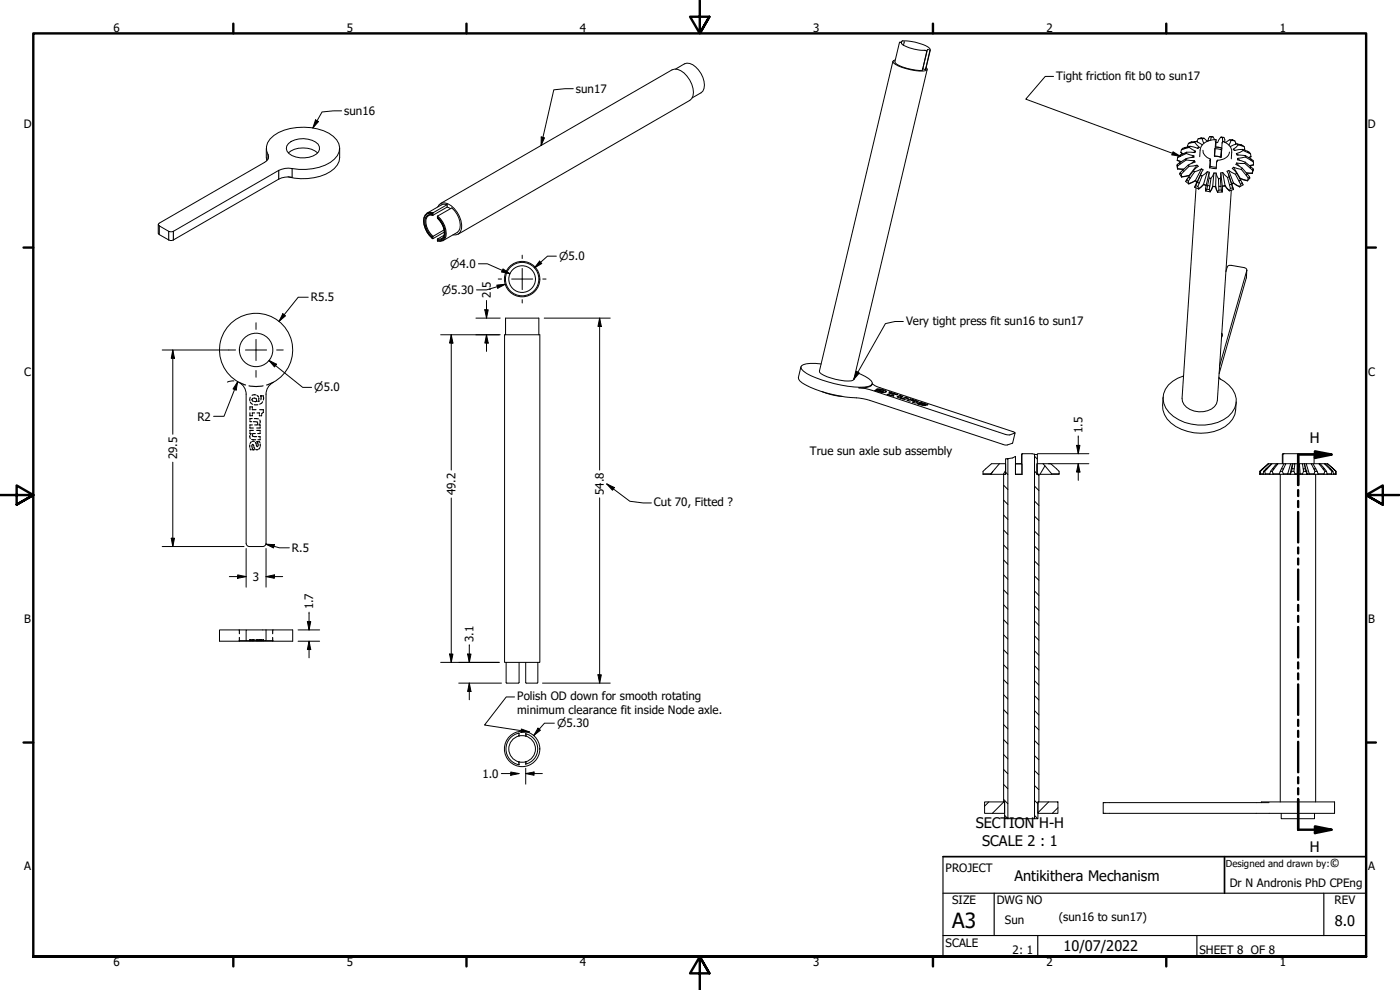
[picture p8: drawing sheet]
<svg xmlns="http://www.w3.org/2000/svg" width="420mm" height="297mm" viewBox="0 0 420 297" stroke-linecap="round" stroke-linejoin="round" font-family="sans-serif">
<defs><g id="words">
<text font-size="6.3" x="285.8" y="278.5">A3</text>
<g font-size="4.4">
<text x="393.1" y="132.9">H</text>
<text x="292.8" y="248.5">SECTION H-H</text>
<text x="294.7" y="253.7">SCALE 2 : 1</text>
<text x="393.1" y="255.6">H</text>
<text x="304.5" y="264.3">Antikithera Mechanism</text>
<text x="400.6" y="277.8">8.0</text>
<text x="319.2" y="285.4">10/07/2022</text>
</g>
<text font-size="3.6" x="399.1" y="260.2">©</text>
<g font-size="3.5">
<text x="34" y="9.6">6</text>
<text x="104.1" y="9.6">5</text>
<text x="174" y="9.6">4</text>
<text x="244.1" y="9.6">3</text>
<text x="314" y="9.6">2</text>
<text x="384" y="9.6">1</text>
<text x="317" y="23.9">Tight friction fit b0 to sun17</text>
<text x="172.8" y="27.9">sun17</text>
<text x="103.3" y="34.5">sun16</text>
<text x="7.2" y="38.4">D</text>
<text x="410.5" y="38.4">D</text>
<text x="147.3" y="89.4" transform="rotate(-90 147.3 89.4)">2.5</text>
<text x="93.3" y="90.4">R5.5</text>
<text x="271.9" y="97.4">Very tight press fit sun16 to sun17</text>
<text x="7.3" y="112.7">C</text>
<text x="410.6" y="112.7">C</text>
<text x="59.2" y="126.2">R2</text>
<text x="324.9" y="130" transform="rotate(-90 324.9 130)">1.5</text>
<text x="53.1" y="137.9" transform="rotate(-90 53.1 137.9)">29.5</text>
<text x="243.1" y="136.6">True sun axle sub assembly</text>
<text x="136.7" y="148.6" transform="rotate(-90 136.7 148.6)">49.2</text>
<text x="181.2" y="148.6" transform="rotate(-90 181.2 148.6)">54.8</text>
<text x="196.3" y="151.9">Cut 70, Fitted ?</text>
<text x="87.6" y="165.6">R.5</text>
<text x="75.9" y="174.3">3</text>
<text x="94" y="182.9" transform="rotate(-90 94 182.9)">1.7</text>
<text x="7.3" y="186.9">B</text>
<text x="410.6" y="186.9">B</text>
<text x="142.1" y="192.6" transform="rotate(-90 142.1 192.6)">3.1</text>
<text x="155.2" y="210.1">Polish OD down for smooth rotating</text>
<text x="155.2" y="214.3">minimum clearance fit inside Node axle.</text>
<text x="144.8" y="233.4">1.0</text>
<text x="7.3" y="261.2">A</text>
<text x="283.8" y="261.7">PROJECT</text>
<text x="410.6" y="261.2">A</text>
<text x="369.1" y="266.1">Dr N Andronis PhD CPEng</text>
<text x="285.8" y="271.3">SIZE</text>
<text x="299.1" y="271.3">DWG NO</text>
<text x="400.5" y="271.3">REV</text>
<text x="301.6" y="277.4">Sun</text>
<text x="317.8" y="276.2">(sun16 to sun17)</text>
<text x="283.8" y="284">SCALE</text>
<text x="303.9" y="286.3">2: 1</text>
<text x="360" y="286.2">SHEET 8 OF 8</text>
<text x="34" y="290">6</text>
<text x="104.1" y="290">5</text>
<text x="174" y="290">4</text>
<text x="244.1" y="290">3</text>
<text x="314" y="290">2</text>
<text x="384" y="290">1</text>
</g>
<g font-size="3.3">
<text x="135.1" y="80.4">⌀4.0</text>
<text x="167.8" y="78.1">⌀5.0</text>
<text x="132.6" y="88.2">⌀5.30</text>
<text x="94.3" y="117.5">⌀5.0</text>
<text x="167.2" y="218.2">⌀5.30</text>
</g>
<text font-size="2.9" x="367.9" y="260.2">Designed and drawn by:</text>
</g></defs>
<!-- layer: Hatch (ANSI) -->
<g fill="none" stroke="#000" stroke-width=".3">
<path d="M302.2 137.6l.3 .3M310.5 136.9l.8 .8M313.6 139.8l-1.5 2.5M297.9 141.5l-.5 .8M301.2 159l1.3 1.3M301.2 154.5l1.3 1.4M301.2 150.1l1.3 1.3M301.2 145.6l1.3 1.3M301.8 141.7l.7 .7M301.8 141.1l-.7 1.2M310.5 159.4l1.3 1.2M310.5 154.9l1.3 1.3"/>
<path d="M310.5 150.4l1.3 1.3M310.5 145.9l1.3 1.3M310.5 141.4l.8 .8M311.4 142.3l.4 .4M301.2 177l1.3 1.3M301.2 172.5l1.3 1.3M301.2 168l1.3 1.3M301.2 163.5l1.3 1.3M310.5 177.3l1.3 1.3M310.5 172.8l1.3 1.3M310.5 168.3l1.3 1.3M310.5 163.9l1.3 1.2"/>
<path d="M301.2 199.5l1.3 1.2M301.2 190.5l1.3 1.3M301.2 195l1.3 1.2M301.2 186l1.3 1.3M301.2 181.5l1.3 1.3M310.5 199.8l1.3 1.3M310.5 195.3l1.3 1.3M310.5 190.8l1.3 1.3M310.5 186.3l1.3 1.3M310.5 181.8l1.3 1.3M301.2 203.9l1.3 1.3M301.2 217.4l1.3 1.3"/>
<path d="M301.2 212.9l1.3 1.3M301.2 208.4l1.3 1.3M310.5 217.7l1.3 1.3M310.5 213.2l1.3 1.3M310.5 208.7l1.3 1.3M310.5 204.2l1.3 1.4M301.2 239.8l1.3 1.4M301.2 235.4l1.3 1.3M301.2 230.9l1.3 1.3M301.2 226.4l1.3 1.3M301.2 221.9l1.3 1.3M310.5 235.7l1.3 1.3"/>
<path d="M310.5 231.2l1.3 1.3M310.5 226.7l1.3 1.3M310.5 222.2l1.3 1.3M296.8 240.6l-1.3 1.3M301.2 240.6l-3.4 3.4M301.5 244.6l1 1M310.5 244.7l.9 .9M310.5 240.2l1 1M314.7 240.6l-3.2 3.3M317.5 242.3l-1.7 1.7"/>
</g>
<!-- layer: Visible (ANSI) -->
<g fill="none" stroke="#000" stroke-width=".3">
<path d="M268 18.4l-22.1 93a2.96 2.96 0 0 0 2.3 1.7l3.9 1a7.8 7.8 0 0 0 3.9 0l.2-.3 22.1-92.9M268.7 18l-.7 .5a4.1 4.1 0 0 0 2.7 1.7l2.6 .7a8.4 8.4 0 0 0 4.9 .1l.1-.4-.3-.3M270.2 12.6l-.3 .3-1.3 5.6a6.7 6.7 0 0 0 4.9 2.3l3.3 .3 1.3-5.7-.2-.2M270.4 12.7l.2 .4M270.6 13a10.7 10.7 0 0 0 7 2.1M270.8 12.3a14.5 14.5 0 0 1 8.2 2.2l.2 .6-1.5 5.8 1.3-6M270.9 12.3l-.3 .1-.1 .4-.4-.2M271.4 12.4l-.3 1.2M277.6 15.1h.1M277.6 15.1l.4 .1M278.3 14.9h.1M278.6 14.8l-.3 .2-1.4 5.6"/>
<path d="M202.7 20.7l2.7-1.5a3.1 3.1 0 0 1 3.4 .9 6.7 6.7 0 0 1 2.1 7.2l-3.2 2.1M276.9 20.6l.8 .3M276.9 20.6v.1M79.9 44.5l.2 3.7M86.5 45.9a7.3 7.3 0 0 1 8.8 0M86.6 43.1a7.1 7.1 0 0 1 8.9 .2 2.24 2.24 0 0 1-1.6 3.5 6.9 6.9 0 0 1-7.8-1.4l-.2-.8 .2-.8zM87.7 53.2a6.4 6.4 0 0 0-4 .5l-32.1 18.5-1-.2-3-1.8-.1-2.8M101.9 44.5a6.4 6.4 0 0 1-4.2 7.8 17.9 17.9 0 0 1-11.3 .8M353.3 49.3l.8-.5 .1 .4-.8 .7M353.3 48.1l1.2 .4M353.4 50.6l1.9 .1M353.4 50.7l1.8 .1"/>
<path d="M353.4 47.3l.8-.4 .2-.5-.8 .4-.3 1.3M353.4 50.6l-.1-1.3 .1 1.4M353.4 50.6v.1M354.1 48.8l1.8-1.2 .1 .4-1.8 1.2M354.2 51.8l.8-.8 .3 .5-.8 .8M354.4 46.4l1.8-.7-.2 .3-1.8 .9M354.6 53l-.4-1.2-.2 .4 .6 .9M354.6 53v.1M355 51l1.6-1.5 .3 .4-1.6 1.6M355 46.1l-.6-.4 .5 .5M355.3 44.7l-.8 .3M355.6 44.3l-.7 .2-.5 1.2"/>
<path d="M355.6 44.3l1.6-.4-.3 .3-1.6 .5zM356 46l2.3 .8M356 48l2.5 .2M356.2 45.7l2.4 .1 .2-.4-.6 .3M356.4 43.7l.2 .4zM356.5 53.5l-.4 .5 .6-.9 .5 .4-.6 .9M356.7 43l1.1-.4-1.1 .4-.3 .7M356.7 53.1l1.4-1.8 .4 .2-1.3 2M356.8 55.1l-.2-.7-.5-.4-.2 .5 .9 .7M356.8 55.1v.1M356.9 52.6l-2.3 .4M356.9 52.7l-2.3 .4"/>
<path d="M356.9 44.2l1.9 1.2M356.9 52.6v.1M357.2 43.9l2.3 .6 .4-.3-.6 .2M357.6 49l.9-.8 .1 .4-2 .9M357.6 47.2l.7-.4v.4l-2.4 .4M357.8 42.6l1.2-.2-1.7 .5M358.1 51.3l1.5-1.4-.4-.3-2.3 3M358.6 56.1l.3-.4 .6 .3 .2 .6M358.6 42.7l1.3 1.5M358.6 56.1l1.1 .6M358.7 54.2l-1.9 .9M358.7 54.3l-1.9 .9"/>
<path d="M358.7 54.2v.1M358.7 54.3l.5 .3M358.7 54.2l.6 .3M358.9 55.7l.4-1 .6 .2-.4 1.1M358.9 56.4l-4.1 63.1a4.7 4.7 0 0 0 5 4.1 4.8 4.8 0 0 0 5.5-3.4l4.2-63.1M359 42.4l1.8 1.1M359.1 54.5l-.1 .5M359.2 54.6h.1M359.2 49.6l-2.3 .3M359.2 54.6l-.6 1.5M359.3 42.3v.3zM359.3 54.7l1-2.1 .5 .2-.9 2.1"/>
<path d="M359.6 41.6l1-.2-1 .2-.3 .7M359.7 56.6v.1M360.3 52.6l.8-1.6-.5-.3-1.9 3.5M360.6 51.8l-1.4 2.8M360.6 41.4l.8 .1-1.4 .1M360.6 50.7l-2.1 .8M360.8 41.6l.5 1.4M361 45.1a2.96 2.96 0 0 0 2.3 2.6M361.2 55.3l-1.5 1.3M361.2 55.4l-1.5 1.3M361.2 55.3v.1M361.2 55.4l.8 .3"/>
<path d="M361.2 55.3l.8 .3M361.4 41.5l.9 .9M361.8 56.5l.1 .8M361.9 57.2l.3-.4 .7 .1 .3 .6M361.9 57.2v.1M361.9 57.3l1.3 .3M362 55.6l-.1 1.6M362.2 56.8l.2-1.1 .7 .1-.2 1.1M362.3 51.5l-1.5 1.3M362.4 55.7l.5-2.3 .5 .1-.3 2.3M362.9 53.4v-1.7l-.6-.2-1.1 3.8M362.9 51.8l-.9 3.8"/>
<path d="M363 48.1l.2 .3-.2 2M363.1 47.8h.2l-.1 2.1M363.2 49.9l1.8 .3M363.2 41l.3 .1-.2 1M363.2 57.5v.1M363.5 41.1h.6l.4 .8M363.9 55.9l-.7 1.6M363.9 56l-.7 1.6M363.9 55.9l.9 .1M363.9 55.9v.1M363.9 56h.9M364.1 41.1l-1.1-.1-.5 1.2"/>
<path d="M364.3 51.9l-.9 1.6M364.7 42.3l.1 .3-.3 4.2 2 .4 .3-4.3 .2-.2M364.7 42h.3l-.1 2M364.8 56l.6 1.7M364.8 44.1l1.8 .3M364.9 41.9a4.3 4.3 0 0 0-4.9 5.1M365 51.9l-.2 4.1 .6 1.6M365 51.9l.7 1.7M365 51.9h-.7l-.4 4M365.1 48.6l-.1 2-1.9-.3 .1-.4M365.3 48.1l.2 .1M365.3 48.1l-.2 .5"/>
<path d="M365.4 48.3l-.3 .3M365.4 57.6v.1M366.3 41.2l1 .1 .3 1.3M366.3 41.2l-.9 1.6h-.4M366.3 41.2l.6 .1M366.4 52.1l.4 3.7M366.4 55.9l-.2-2.3h-.5l.1 2.3M366.5 57l-.1-1.1h-.6v1.2M366.5 44.9l-1.9-.3-.2 2.2 2 .3M366.6 44.4l-.2 2.7zM366.8 57.5l-.3-.5-.7 .1-.4 .5M366.8 57.5v.1"/>
<path d="M366.8 57.6l-1.4 .1M366.8 55.8v1.7M366.9 56.9l-.1 .7M366.9 51.8l.8 3.9 1.2 1.5M366.9 51.8l1.5 1.4M366.9 51.8l-.5 .1-.2 1.7M367.1 42.5l-.2-.1-.1 .5M367.2 41.2l-.3 .1v1.1a3.5 3.5 0 0 1 2.8 3.3l-.2 2M367.6 55.8l1.3 1.5M367.6 55.8h-.8M367.6 55.8l-.8 .2M368.4 53.2l.6 2.2"/>
<path d="M368.7 52.4l1 2.8M368.8 51.2l1.4 3.6 1.8 1.2M368.8 51.2l2 1.1M368.8 51.2l-.5 .2 .6 1.7M368.9 53.1l-.5 .1M368.9 53.1l.7 2.2M368.9 57.2v.1M369 45.6a3.3 3.3 0 0 1-3.7 2.5M369 41.9h.7M369.4 42.1l-.6 1.4M369.4 42.1l-.4-.2-1.2 .9M369.4 42.1l.9 .1"/>
<path d="M369.7 55.2h.1M369.7 55.2l.5 1.6M369.9 56.3l-.3-1-.6 .1 .3 1.1M370.1 44.8l.4 .4 2.4-.4M370.1 44.8l.6 .3M370.2 54.9l1.8 1.2M370.2 54.9l-.5 .2M370.2 56.8l-.3-.5-.6 .2-.4 .7M370.2 56.8l-1.3 .5M370.2 54.9l-.5 .3M370.2 50.2l2 3.3 2.2 .7M370.2 50.2l2.3 .6"/>
<path d="M370.2 50.2l-.4 .3 1.4 1.5M370.6 42.3l-.9-.4 .9 .4 .3 .7M370.8 52.3l1 2M370.9 43l-.1 .3zM371.1 46.1l.2 .4 2.4 .2M371.1 46.1l.5 .4M371.1 48.9l2.5 .2M371.1 48.9l-.2 .4 1.9 1.2M371.1 48.9l.8 .9M371.2 52l-.4 .3M371.2 52l1.1 2M371.2 43.2l-2 .8"/>
<path d="M371.2 43.2l.4 .3M371.2 43.2l1.2 .2M371.4 47.5v.4l2.3 .8M371.4 47.5l.6 .6M371.6 43.5l-1.5 1.3M371.6 43.5l1.2 .3M372 56l.3-.7 .5-.3 .2 .5-1 .6M372 56v.1M372.1 53.6h.1M372.2 53.6l2.2 .7M372.2 53.6h-.1M372.5 50.8l1.5 1.8"/>
<path d="M372.7 54.8l.2 .2M372.8 55l-.5-1-.5 .3 .5 1M372.8 50.5l-.3 .3M372.8 50.5l1.5 1.7M372.9 44.8l.2 .4M372.9 44.8l1.5 .6M373.1 45.2l-2 .9M373.1 45.2l1.5 .6M373.4 44l-1-.6 1 .6 .1 .7M373.5 44.7l-.1 .3M373.5 44.7l-.2 .3M373.6 49.1l1.6 1.3"/>
<path d="M373.7 48.7l-.1 .4M373.7 46.7l.1 .4M373.7 46.7l1.7 1M373.7 48.7l1.6 1.3M373.8 47.1l-2.4 .4M373.8 47.1l1.7 1M374 51.8l1.8 .1M374.1 51.9l1.7 .1M374.4 54.2l.6-1.2 .1 .5-.7 .8M374.4 54.2v.1M375 53l-.7-.8-.3 .4 .6 .9M375.3 46.2l-.7-.4-.2-.4 .6 .3 .3 .5 .1 .7"/>
<path d="M375.4 46.9l-.6 .5M375.4 46.9l-.7 .4M375.8 51.9l.3-1.2-.3 1.3M375.8 51.9v.1M376.1 50.7l-.8-.7-.1 .4 .8 .8M376.2 48.7l-.7-.6-.1-.4 .7 .5 .1 1.2M376.2 49.4l-1.1 .4M376.2 49.4l-1.3 .3M47.8 67l31.6-18.3a1.77 1.77 0 0 0 1-2.3 4.3 4.3 0 0 1 1.8-5.7 16.5 16.5 0 0 1 17.8 .2 4.2 4.2 0 0 1 .3 6.9 16.5 16.5 0 0 1-13.7 2.6l-1 .1-1.9 .6-31.7 18.3h-1.4l-2.8-1.6-.3-.3zM129.8 64.6l-1.2 .1M131.3 65.4a5.4 5.4 0 0 1 1.7 5.8l-.4 .4M131.3 65.4h.1"/>
<path d="M131.3 65v.4M131.3 71.8v.5M131.3 65.2v-.4l4.3-2.4a6.3 6.3 0 0 1 2.1 6.8l-.5 .6-4.3 2.4-.7 .2-.9-.1M131.3 72.2v.1M131.4 62.1a2.06 2.06 0 0 1 3-1 7.9 7.9 0 0 1 4.1 7.5 2.06 2.06 0 0 1-2.6 1.9M132.2 61.1l69.5-40.2a3.8 3.8 0 0 1 4.5 2 6.2 6.2 0 0 1 1.4 6.7l-.6 .5-69.5 40.2M133.3 69l-3.6 2.1M133.3 70.6l-2 1.1v.3M133.3 69.6l-3.4 2-.2-.2M134.2 61.4l-4.5 2.7M134.2 62.1l-4.3 2.5-.2-.1M134.2 61.4l-1.3-.1-.5 .2-4.2 2.5a3 3 0 0 0-.9 3.4 7.6 7.6 0 0 0 2.5 4.2"/>
<path d="M134.2 62.1l1 .5M134.2 61.4v.7M367.9 81.5l.4-1.4 .6-.5 4.5 .7 .7 .5 .1 .3-8.2 28.7M374.2 81l-.1 2.3-8.2 28.8M73.9 118.3a4.7 4.7 0 0 0-3.2-4.2 11 11 0 0 1-1.5-16.9 11 11 0 0 1 16.8 1.6 11 11 0 0 1-4.6 16.3l-1.1 1.4-.5 1.8M73.9 118.3v44.7M79.8 118.3v44.7M151.4 100.4h10.6v98.3h-10.6zM151.7 100.4v-5h10v5M240.4 110.1l-.8 3.2a2.97 2.97 0 0 0 2.2 2.2 43.8 43.8 0 0 0 17.2 4.1l2 .5 40 13.2a2.97 2.97 0 0 0 2.8-.3l.8-3.1M246.4 109.2a9.5 9.5 0 0 0-5.9 .6l-.1 .4a4.6 4.6 0 0 0 2.9 2.5 35.6 35.6 0 0 0 17.2 3.3l1.2-.7 .1-.5a6.4 6.4 0 0 0-3.4-2.5l-1.6-.7M246.7 117.5l2.3 .8 3.8 .6"/>
<path d="M257.7 116.4a4.7 4.7 0 0 0 4-1.1l.1-.2 .8 .6 1.5 .6 39.9 13.2 .5 .4a3.2 3.2 0 0 1-2.8 .4l-40-13.2-2-.5zM262.5 117.2l.3-.2 1.9 .5-1.6-.7a3.4 3.4 0 0 1 2.9 .7 4.9 4.9 0 0 1-3.5-.3zM262.7 117.2h.1M262.8 117.2v-.2l.2 .3M263.1 116.9l1.4 .1M264.1 117v.3M264.5 117l.6 .2-.3 .3 .3-.3M264.5 117h-.4l.7 .4M264.6 117.5h.2M264.7 117.5l-.1 .1h-.5M265.1 117.1l.8 .5M266.4 118.5l1-.4 .1-.2-1.3 .5 2.1 .4-.8-.3v.2"/>
<path d="M267 117.8v-.2l-.3 .1 1.6 .5M267 117.6l2.4 .8-1-.2-.9 .3M270.1 118.8l-.8 .3M270.1 118.6l-.9 .4 1.6 .5M270.2 119.4h.1M270.2 119.2l.8 .3M270.2 119.2v.2M270.7 119l-.6-.2v-.2l.9 .3-.8 .3M270.7 119.6l.3 .1 .8-.5 .9 .3-1.2 .4zM271.8 119.4l.6 .2M271.8 119.2l-.8 .5M273.3 119.9v-.2l-1.1 .4 .8 .3 .8-.3 .7 .2-.7 .3 .9 .3 .7-.3"/>
<path d="M273.3 119.9l-.9 .3M273.3 119.7l.9 .3-.2 .1-.7-.2M349.1 119.1a7.9 7.9 0 0 0 5.4 9.7 13.8 13.8 0 0 0 14.4-1.9 7.4 7.4 0 0 0 2.1-6.3M355.2 112.8a7.5 7.5 0 0 0-6.2 6.8 8.6 8.6 0 0 0 6.5 7.1 14.2 14.2 0 0 0 13.1-1.7 5.9 5.9 0 0 0 .2-9.4l-1.4-1.2-1.6-.9M365.8 113.2l.4 .5M366.6 100.2l.2 .5M366.7 100l.1 .4-.2 .8M274 120l1.3 .3 .3 .3h-.2M274.6 120.3l-.5 .4M274.6 120.3l.9 .3M275.5 121v.2M275.6 121l.2 .1v.2"/>
<path d="M275.7 121.3l-.3-.2 .1-.1-.3 .1 1.4 .5h1.2l-.9-.4v.2M275.8 120.9l.6 .1M276.4 121h.3M276.5 120.8h-.7l1 .6-1-.3M276.5 120.8l2 .6-.4 .1-1.3-.5 .1 .2M276.5 120.8l-.1 .2M276.7 121.1l.2 .3M276.8 121.4v.2M276.9 121.4l.8 .3M277.8 121.4l.4 .1M299.9 139.1h1.9v3.2h-4.5M299.9 139.1l-2.6 3.1"/>
<path d="M299.9 139.1h-2.3l-2.6 2.3v.8M302.5 137.6v108h-1v-5h-.3v-98.3h.6v-4.6M304.8 136.9v5.4M306.9 136.1l-.2 .2v6M309.8 136.1l-3.1 .1-.1 2.9h-1.8M310.5 136.3v109.3h1v-5h.3v-98.3h-.5v-6M313.1 139.1h-2v3.2l4.5-.1M313.1 139.1l2.5 3.1M313.1 139.1h2.2l2.5 2.3 .1 .8h-2.3M380.7 139.1h1.1M380.7 139.1l-1.8 1.6M380.7 139.1l-1.6 1.6"/>
<path d="M381.5 139.1l-1.6 1.6M383.1 139.1h-1.3l-1.5 1.6M383.5 139.1h1.9M384.9 139.1v-2.8l.2-.2h9.1l.2 .2v2.8M385.3 136.1l-.3 .2v2.8M385.9 139.1h1.4M387.9 139.1h-.6l-.8 3.1M387.9 139.1h.1M387.9 139.1l-.6 2.4M388 139.1h.6l-.2 1.6h-.7zM388.6 139.1h.7M390 139.1h-.7v3.2h-.6"/>
<path d="M390.9 139.1h-.9l.2 3.1h-1.5M391.4 139.1h.6M391.5 139.1l.5 2.2M393.5 139.1h-1.5l.9 3.1h-.7M394 139.1l.9 1.6M395.8 139.1h-2.3l.8 1.6M396.2 139.1l1.3 1.6M397.5 139.1h-1.7l1.2 1.6M397.7 139.1l1.6 1.6M398.4 139.1h-.9l1.5 1.6M297.3 142.2h-2.3l2.3 .1M297.3 142.2v.1"/>
<path d="M304.8 142.3v-3.1h1.9v3.1M304.8 142.3h1.9M317.9 142.2l-2.3 .1M378.1 142.2h.1M378.1 142.2l.1-.8 .1 .8M378.1 142.2v.1M378.2 141.4l.9-.7-.8 .7M378.3 142.2v.1M378.3 142.2h.8M378.9 140.7l-.8 .7v.9h7M379.1 142.2l.1-.8h.4l.1 .8M379.1 142.2v.1"/>
<path d="M379.2 141.4l.7-.7h.4l-.7 .7M379.7 142.2v.1M379.7 142.2h1.4M381.1 142.2l.2-.8h.5l.3 .8M381.1 142.2v.1M381.3 141.4l.6-.7h.5l-.6 .7M381.9 140.7l1.2-1.6h.4l-1.1 1.6M382.1 142.2v.1M382.1 142.2h1.8M383.9 142.2l.3-.8h.7l.2 .8M383.9 142.2v.1M384.2 141.4l.4-.7h.6l-.3 .7"/>
<path d="M384.2 142.3v98.3M384.6 140.7l.8-1.6h.5l-.7 1.6M385.1 142.2v.1M385.1 142.2h1.4M386.5 142.2l-1.4 .1M386.5 142.3h.8M386.5 142.2h.8M387.3 142.2l.3-.8h.7l.4 .8M387.3 142.2v.1M387.3 142.3h1.4M387.3 141.5l-.1 .8M387.7 140.7l-.1 .7"/>
<path d="M388.4 140.7l-.1 .7M388.7 142.2v.1M389.3 142.3h1.6M390.9 142.2l-.7 .1M390.9 142.2l.3-.8h.7l.3 .8M390.9 142.2v.1M390.9 142.3h1.4M391.1 140.7l-.2-1.6h.5l.4 1.6M391.2 141.4l-.1-.7h.7l.1 .7M392 141.3h.1M392 141.3l.3 1M392.2 142.2v.1"/>
<path d="M392.3 142.3h2.1M394.4 142.2l-1.5 .1M394.4 142.2l.2-.8h.7l.3 .8M394.4 142.2v.1M394.6 141.4l-.3-.7h.6l.4 .7M394.8 142.3v98.3M395.6 142.2v.1M395.6 142.2h1.7M397.3 142.2l.3-.8h.5l.2 .8M397.3 142.2v.1M397.6 141.4l-.6-.7h.5l.6 .7M398.3 142.2v.1"/>
<path d="M398.3 142.2h1.3M399.6 142.2l.1-.8h.3l.2 .8M399.6 142.2v.1M399.7 141.4l-.7-.7h.3l.7 .7M400.1 140.7l-1.7-1.6 1.8 1.6M400.2 142.2v.1M400.2 142.2h.6M400.8 142.2l.2-.8v.9h-6.6M400.8 142.2v.1M400.9 141.4l-.8-.7 .9 .7M73.9 163a1 1 0 0 0 .9 1h4a.99 .99 0 0 0 1-1M71.7 192.2h2.2"/>
<path d="M73.9 189h-8v3.4h21.9v-3.4h-13.9v3.2h5.9v-3.2M79.8 192.2h2.2M151.9 198.7v6.1l.2 .2 3.6-.1 .1-6.2M157.8 198.7v6.2l3.4 .1M161.4 198.7v6.1l-.2 .2M155.8 220a4.8 4.8 0 0 0-4 4.7 4.8 4.8 0 0 0 4 4.8M155.8 219.9l-.2 .3M155.8 219.9v.9M155.6 229.2l.2 .2M155.6 220.7l.2 .1M155.8 220.8a4 4 0 0 1 4.9 3.9 4 4 0 0 1-4.9 3.9M155.8 220.8a4 4 0 0 0-3.1 3.9 4 4 0 0 0 3.1 3.9"/>
<path d="M155.8 228.6l-.2 .2M155.8 228.6v.8M157.7 220.2a4.7 4.7 0 0 1 3.7 4.5 4.7 4.7 0 0 1-3.7 4.6M157.9 220.4l-.1-.3v.7l.1-.1M157.9 228.7l-.1-.2v.8l.1-.3M295.5 240.6h6v3.4h-6zM302.5 245.6h8M311.5 240.6h6v3.4h-6zM331.1 244h.1M331.1 240.8h.1M378.5 240.8v-.2h22v3.4h-69.4v-3.2h49.8M384.5 244v1.6h10v-1.6"/>
<circle cx="156.7" cy="83.7" r="4"/>
<circle cx="156.7" cy="83.7" r="5.3"/>
<circle cx="156.7" cy="83.7" r="5"/>
<circle cx="76.9" cy="105" r="5"/>
<circle cx="156.7" cy="224.7" r="5.3"/>
</g>
<!-- layer: Hidden (ANSI) -->
<g fill="none" stroke="#000" stroke-width=".34">
<path d="M71.7 114.7l2 .8M74.7 115.8l2.1 .2 2.2-.2M75.1 119.2l-.1 1.1M75.6 119.8v.2M75.9 119.5l-.2 .2M76.2 119.5h.3M76.7 119.5l.2 .2M76.8 118.5l-1.2 .1M77 119.9v.3M77.1 118.6l.5 .5M77.6 119.4v.5M78.2 118.8l.1 .2"/>
<path d="M78.2 118.8h.3M78.4 119.2l-.1 .8M78.8 118.8h.2v.2M79.1 119.2l-.1 .8M82 114.7l-2 .8M75 133.5v.7M75 126.2v.3h.5M75 123.9v.8h.3M75 128.1v.3h1M75 129.8l.1 .3M75 130.7l.1 .9M75.1 134.6l.1 .3h.2"/>
<path d="M75.1 120.7l.7 .6M75.3 122.1h-.3v.9M75.3 130.1l-.2 .3M75.4 132.6l-.3 .5M75.5 122.1h.2v.3M75.5 131.9h1.3M75.6 133.6v.5M75.6 134.3l.2 .3M75.7 132.4h.6M75.7 125.6h-.7v.3M75.7 120.2l.4 .2M75.7 122.6v.3h1.1"/>
<path d="M75.7 124.4v.3h-.2M75.7 130.4l.1 .3M75.7 127.5h-.7v.3M75.7 134.9h.3M75.8 130.8l.3 .2M75.9 134.8l.1 .1M76 133.4l-.3 .1M76 126.5l.8 .1M76 129.1h-1v.3M76.1 133.5l.1 .3M76.2 134.1l.3 .5M76.3 121.4h1.1"/>
<path d="M76.3 125.6l1.3 .1M76.3 131h.7M76.4 120.5h.4M76.4 123.9h-.7v.2M76.6 132.7l.3 .6M76.6 130.1l-.8 .1M76.8 134.9h.6M76.9 133.4l.1 .4M77 126.6l.3 .1M77 120.3l-.2 .2M77 129.1h1.1v.3M77.1 123.9h.8v.2"/>
<path d="M77.1 132.6l.1 .1M77.1 132.5h.3M77.3 127.3l-.8 .2M77.3 132.8l.1 .3M77.3 126.9v.3M77.4 133.9h-.3M77.5 133.3v.4M77.6 120.2l-.2 .3 .5-.2M77.6 131h.5v.3M77.6 132.5h.3l.1 .3M77.9 124.4v.3h.2M77.9 127.2l-.1 .3"/>
<path d="M77.9 122.9h1.1v.3M77.9 127.5l.2 .3M78 126l.1 .9M78 134.3l-.4 .5M78.1 128.1v.3h-1.1M78.1 129.8v.3h-.8M78.1 131.6v.3h-.7M78.1 133.2v.7M78.5 124.5l-.2 .2M78.7 123.9l-.2 .4M78.8 120.6l-.9 .7M79 123.5l-.1 .3"/>
<path d="M71.8 189v1.1M71.8 191.2v1.2M74.9 192.1h.1M74.9 192.1v.1M75 192.1v.1M75.1 192h.3M75.2 192v.1M75.2 192.1v.1M75.4 192v.1M75.4 192.1v.1M75.6 192v.1M75.6 192.1v.1"/>
<path d="M75.7 192.1v.1M75.8 192v.1M75.8 192.1v.1M75.9 192v.1M75.9 192.1v.1M76 192v.1M76 192.1v.1M76.1 192v.1M76.1 192.1v.1M76.5 192l-.8 .1M76.8 192l.5 .1M76.9 192v.1"/>
<path d="M76.9 192.1v.1M77 192v.1M77 192.1v.1M77.1 192v.1M77.1 192.1v.1M77.2 192v.1M77.2 192.1v.1M77.3 192.1v.1M77.4 192v.1M77.4 192.1v.1M77.5 192v.1M77.5 192.1v.1"/>
<path d="M77.6 192h.3M77.7 192v.1M77.7 192.1v.1M77.9 192v.1M77.9 192.1v.1M78.1 192.1h.1M78.1 192.1v.1M78.1 192v.1M78.2 192.1v.1M78.4 192.1v.1M78.5 192v.1M78.5 192.1v.1"/>
<path d="M78.6 192v.1M78.6 192.1v.1M78.7 192l-.3 .1M78.9 192h.1M79 192l.1 .1M79 192v.1M79 192.1v.1M79.1 192.1v.1M81.8 189v1.1M81.8 191.2v1.2"/>
</g>
<g fill="#000">
<circle cx="78.2" cy="118.8" r=".17"/>
<circle cx="76" cy="134.9" r=".17"/>
<circle cx="77.1" cy="132.6" r=".17"/>
<circle cx="77.1" cy="132.5" r=".17"/>
<circle cx="74.9" cy="192" r=".17"/>
</g>
<!-- layer: Visible Narrow (ANSI) -->
<path d="M80.4 46.4v1.3M83.7 51.1v2.6M87.7 50.6v2.6M47.8 67.8v2.6M50.6 69.4v2.6M52 69.4v2.6M127.6 64.7l.5-.5 .8-.2 .8 .1v.4a1.85 1.85 0 0 0-1.9 .5 1.85 1.85 0 0 0-.3 2 6.9 6.9 0 0 0 2.2 4.1v.3a6.8 6.8 0 0 1-2.4-6zM128.2 64l.5-.3 1.2 .2v.7M128.6 64.7a2.71 2.71 0 0 0-.6 3.3l.5 1.1 1.4 1.8v.7M131.3 65.2a6.1 6.1 0 0 1 2 6.2l-.5 .6-.6 .3-.9-.1v-.2a1.64 1.64 0 0 0 2.1-1.6 6 6 0 0 0-2.1-5zM131.3 64.8a6.2 6.2 0 0 1 2.2 6.9l-.6 .5M132.6 71.6l-.6 .2-.7-.1" fill="none" stroke="#000" stroke-width=".34"/>
<!-- layer: Break Line (ANSI) -->
<path d="M304.8 136.9l-.9 .5-2.1 .3M309.8 136.1l1.5 .2" fill="none" stroke="#000" stroke-width=".3"/>
<!-- layer: Section Line (ANSI) -->
<g fill="none" stroke="#000" stroke-width=".72">
<path d="M394.6 135.4l5 1-5 1zM399.6 136.4h-10v9.1M389.6 147.1v1.7M389.6 150.3v1.8M389.6 153.6v9.2M389.6 164.3v1.8M389.6 167.6v1.8M389.6 170.9v9.1M389.6 181.5v1.8M389.6 184.8v1.8M389.6 188.1v9.2M389.6 198.7v1.9"/>
<path d="M389.6 202v1.8M389.6 205.3v9.2M389.6 216v1.8M389.6 219.3v1.8M389.6 222.6v9.1M389.6 233.2v1.8M389.6 236.5v1.8M389.6 239.8v9.1h10M394.6 247.9l5 1-5 1.1z"/>
</g>
<g fill="#000">
<path d="M394.6 135.4l5 1-5 1z" fill-rule="evenodd"/>
<path d="M394.6 247.9l5 1-5 1.1z" fill-rule="evenodd"/>
</g>
<!-- layer: Border (ANSI) -->
<g fill="none" stroke="#000" stroke-width=".72">
<path d="M70 7.1v2.9M140 7.1v2.9M210 0v10l-2.9-5h5.8l-2.9 5 2.9-5M280 7.1v2.9M350 7.1v2.9M7.1 74.3h2.9M410 74.3h2.9M0 148.5h10l-5-2.8v5.7l5-2.9-5 2.9M420 148.5h-10l5-2.8v5.7l-5-2.9 5 2.9M7.1 222.8h2.9M410 222.8h2.9M10 287v-277h400v277h-400h400"/>
<path d="M70 287v3M140 287v3M212.9 292l-2.9-5 2.9 5h-5.8l2.9-5v10M280 287v3M350 287v3"/>
</g>
<!-- layer: Title (ANSI) -->
<path d="M283 257h127v30h-127M367.5 257v11" fill="none" stroke="#000" stroke-width=".51"/>
<path d="M283 257v30M283 268h127M298.4 268v12.7M397.3 268v12.7M283 280.7h127M311.4 280.7v6.3M359.2 280.7v6.3" fill="none" stroke="#000" stroke-width=".34"/>
<!-- layer: Center Mark (ANSI) -->
<path d="M156.7 76.6v1M76.8 96.8v2M149.5 83.7h1M153.5 83.7h6.4M156.7 80.5v6.4M156.7 89.9v1M162.9 83.7h1M68.7 105h2M73.7 105h6.3M76.8 101.8v6.4M76.8 111.2v2M83 105h2" fill="none" stroke="#000" stroke-width=".3"/>
<!-- layer: Dimension (ANSI) -->
<g fill="none" stroke="#000" stroke-width=".3">
<path d="M143.6 79.1h2.7l6.7 3.1M161.9 78.3l.7 .8-2.2 1.3zM167 76.9h-2.7l-3.9 3.5M84.9 94.1l.8 .7-2 1.6zM92.5 89.2h-3l-5.8 7.2M142.8 95.4h7.3M145.5 92.9h1l-.5 2.5zM146 90.2v5.2M149.1 85.5l2.5-.2-2.2 1.2zM151 80.7l2 1.5-2.4-.6zM151.6 85.3l-5.6 1.7h-3M163.3 95.4h19.8"/>
<path d="M180 95.4l.5 2.5h-1zM180 95.4v45.6M48.7 105h20M51.9 105l.5 2.5h-1zM51.9 105v25.3M70.2 114.3l-2 .3M71.3 114.5l-.4 2.5-1-.3zM71.3 114.5l-4.1 10.4h-3.1M80.7 108.1l2.3 1.2-.6 .8zM80.7 108.1l10.1 8.1h2.7M132.2 100.4h17.9M135.4 100.4l.5 2.5h-1z"/>
<path d="M135.4 100.4v40.6M146 100.4l.5 2.5h-1zM146 100.4v5M51.9 138.7v25.3M311.4 136.1h15.4M314.7 139.1h12.1M323.1 133.6h1l-.5 2.5zM323.6 139.1l.5 2.5h-1zM323.6 130.8v5.3M323.6 139.1v5M135.4 149.4v49.3M180 149.4v55.6"/>
<path d="M48.7 164h24.5M51.4 161.5h1l-.5 2.5zM68.8 173h5.1M71.3 172.5l2.6 .5-2.6 .5zM73.9 164.6v11.6M79.8 163.3l2.5 .1-.2 1zM79.8 163.3l4 1.1h3M79.8 173l2.5-.5v1zM79.8 173h5M79.8 164.6v11.6M89.5 189h6.4M89.5 192.4h6.4"/>
<path d="M92.2 186.5h1.1l-.5 2.5zM92.8 192.4l.5 2.5h-1.1zM92.8 183.7v5.3M92.8 192.4v5M132.2 198.7h17.6M134.9 196.2h1l-.5 2.5zM140.3 196.2h1.1l-.6 2.5zM140.8 193.4v5.3M137.7 205h12.8M140.8 205l.6 2.5h-1.1zM140.8 205v5M161.5 218.5l.7 .6-2 1.6z"/>
<path d="M162.8 205h20.3M166.4 217h-3l-3.2 3.7M179.5 202.5h1l-.5 2.5zM150.5 232.1h5.3M153.3 231.6l2.5 .5-2.5 .5zM157.8 232.1l2.5-.5v1zM157.8 232.1h5M157.8 230.5v4.8"/>
</g>
<g fill="#000">
<path d="M161.9 78.3l.7 .8-2.2 1.3z" fill-rule="evenodd"/>
<path d="M84.9 94.1l.8 .7-2 1.6z" fill-rule="evenodd"/>
<path d="M145.5 92.9h1l-.5 2.5z" fill-rule="evenodd"/>
<path d="M149.1 85.5l2.5-.2-2.2 1.2z" fill-rule="evenodd"/>
<path d="M151 80.7l2 1.5-2.4-.6z" fill-rule="evenodd"/>
<path d="M180 95.4l.5 2.5h-1z" fill-rule="evenodd"/>
<path d="M51.9 105l.5 2.5h-1z" fill-rule="evenodd"/>
<path d="M71.3 114.5l-.4 2.5-1-.3z" fill-rule="evenodd"/>
<path d="M80.7 108.1l2.3 1.2-.6 .8z" fill-rule="evenodd"/>
<path d="M135.4 100.4l.5 2.5h-1z" fill-rule="evenodd"/>
<path d="M146 100.4l.5 2.5h-1z" fill-rule="evenodd"/>
<path d="M323.1 133.6h1l-.5 2.5z" fill-rule="evenodd"/>
<path d="M323.6 139.1l.5 2.5h-1z" fill-rule="evenodd"/>
<path d="M51.4 161.5h1l-.5 2.5z" fill-rule="evenodd"/>
<path d="M71.3 172.5l2.6 .5-2.6 .5z" fill-rule="evenodd"/>
<path d="M79.8 173l2.5-.5v1z" fill-rule="evenodd"/>
<path d="M79.8 163.3l2.5 .1-.2 1z" fill-rule="evenodd"/>
<path d="M92.2 186.5h1.1l-.5 2.5z" fill-rule="evenodd"/>
<path d="M92.8 192.4l.5 2.5h-1.1z" fill-rule="evenodd"/>
<path d="M134.9 196.2h1l-.5 2.5z" fill-rule="evenodd"/>
<path d="M140.3 196.2h1.1l-.6 2.5z" fill-rule="evenodd"/>
<path d="M140.8 205l.6 2.5h-1.1z" fill-rule="evenodd"/>
<path d="M161.5 218.5l.7 .6-2 1.6z" fill-rule="evenodd"/>
<path d="M179.5 202.5h1l-.5 2.5z" fill-rule="evenodd"/>
<path d="M153.3 231.6l2.5 .5-2.5 .5z" fill-rule="evenodd"/>
<path d="M157.8 232.1l2.5-.5v1z" fill-rule="evenodd"/>
</g>
<!-- layer: Symbol (ANSI) -->
<path d="M94.7 36l.9 .5-1.7 1.9zM102.5 33.3l-5.9 .3-2.7 4.8M172 26.6l-5.8 .4-3.8 16.7M316.2 22.9h-2.5l-5.9 6.8 46.4 17.2M162.4 41.1l1 .2-1 2.4zM352 45.5l2.2 1.4-2.5-.4zM271.1 96.5h-2.5l-2.9 .6-9.5 16.7M257 111.4l.9 .5-1.7 1.9zM182.1 145.2l2.3 1.1-.6 .8zM182.1 145.2l6.9 5.2 4 .5h2.5M154.4 209.1h-2.5l-6.5 8.4 13.5 2.1M156.5 218.7l2.4 .9-2.6 .1z" fill="none" stroke="#000" stroke-width=".3"/>
<g fill="#000">
<path d="M94.7 36l.9 .5-1.7 1.9z" fill-rule="evenodd"/>
<path d="M162.4 41.1l1 .2-1 2.4z" fill-rule="evenodd"/>
<path d="M352 45.5l2.2 1.4-2.5-.4z" fill-rule="evenodd"/>
<path d="M257 111.4l.9 .5-1.7 1.9z" fill-rule="evenodd"/>
<path d="M182.1 145.2l2.3 1.1-.6 .8z" fill-rule="evenodd"/>
<path d="M156.5 218.7l2.4 .9-2.6 .1z" fill-rule="evenodd"/>
</g>
<use href="#words"/>
</svg>
